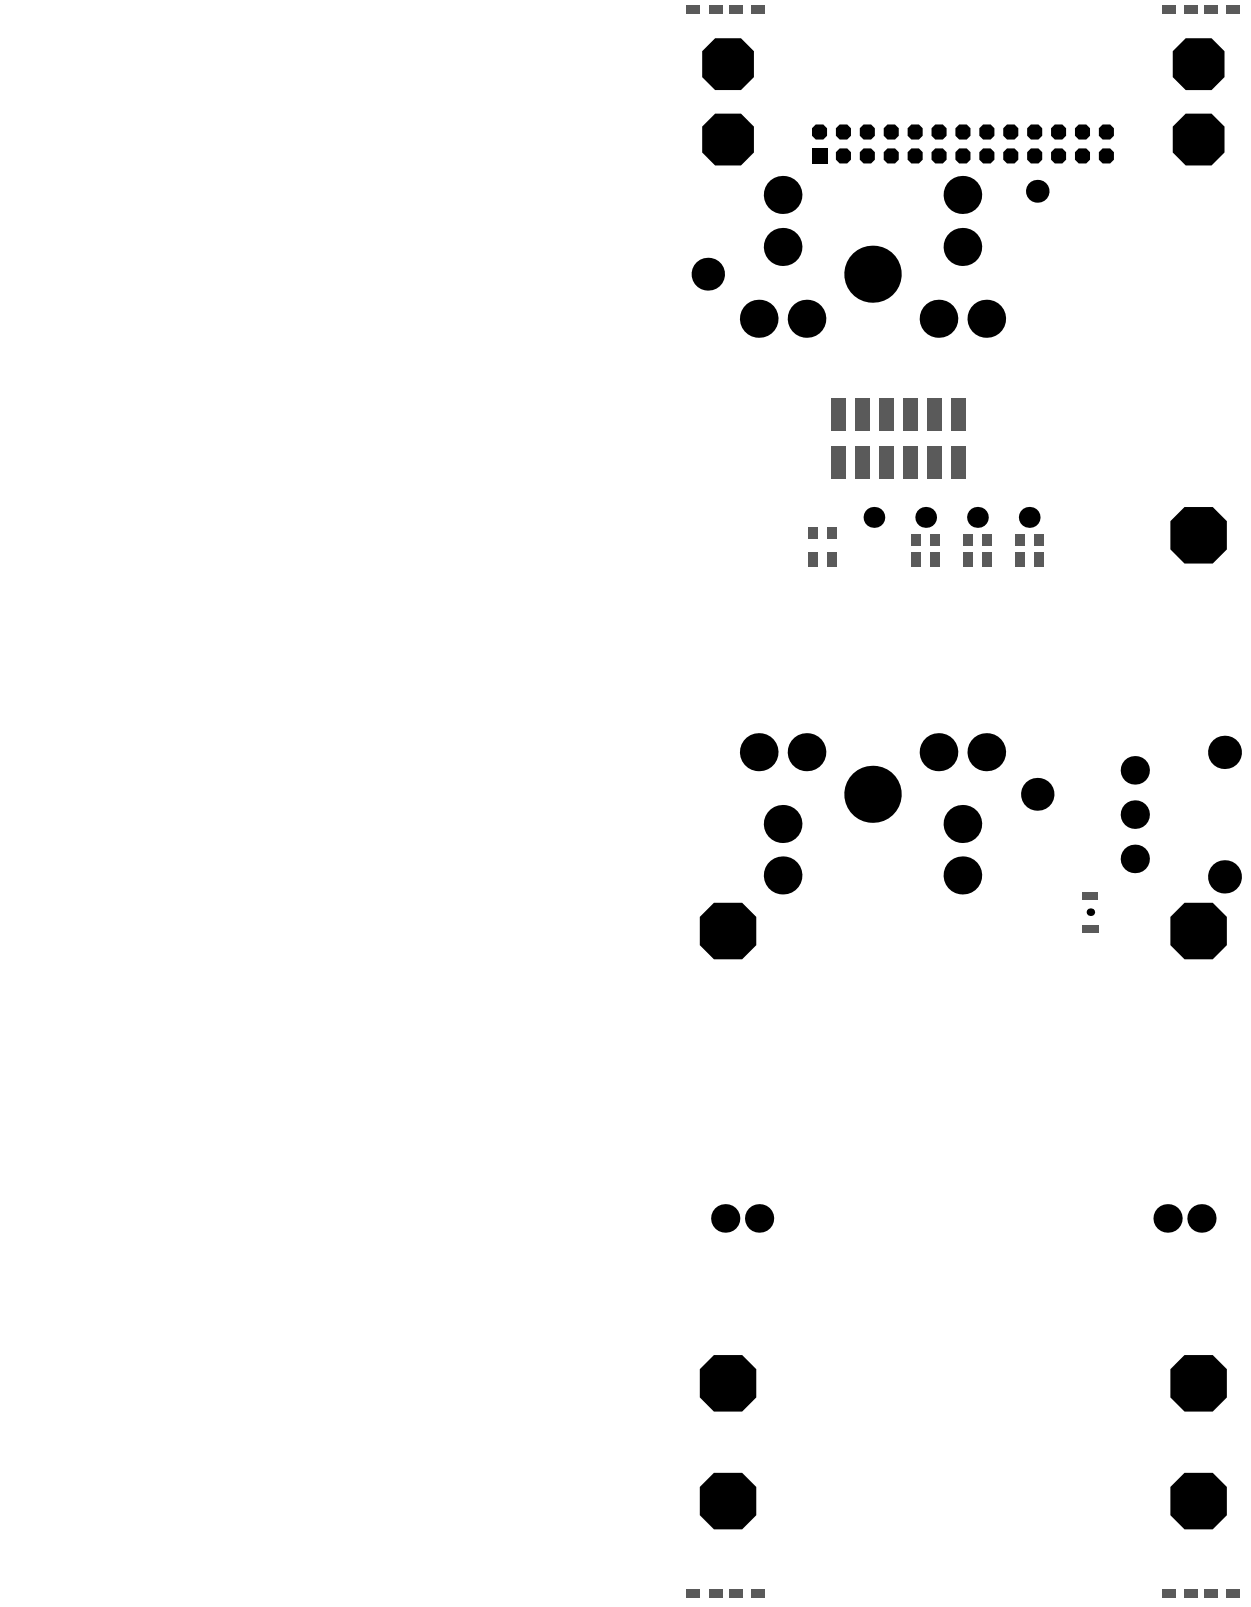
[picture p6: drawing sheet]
<svg xmlns="http://www.w3.org/2000/svg" width="441mm" height="567mm" viewBox="0 0 441 567" stroke-linecap="round" stroke-linejoin="round" font-family="sans-serif">
<g fill="#000">
<circle cx="276.1" cy="68.8" r="6.7"/>
<circle cx="339.5" cy="68.8" r="6.7"/>
<circle cx="365.9" cy="67.5" r="4"/>
<circle cx="249.7" cy="96.7" r="5.8"/>
<circle cx="276.1" cy="87.1" r="6.7"/>
<circle cx="307.8" cy="96.7" r="10"/>
<circle cx="339.5" cy="87.1" r="6.7"/>
<circle cx="267.7" cy="112.5" r="6.7"/>
<circle cx="284.5" cy="112.5" r="6.7"/>
<circle cx="331.1" cy="112.5" r="6.7"/>
<circle cx="347.9" cy="112.5" r="6.7"/>
<circle cx="308.3" cy="182.5" r="3.7"/>
<circle cx="326.6" cy="182.5" r="3.7"/>
<circle cx="344.8" cy="182.5" r="3.7"/>
<circle cx="363.1" cy="182.5" r="3.7"/>
<circle cx="267.7" cy="265.4" r="6.7"/>
<circle cx="284.5" cy="265.4" r="6.7"/>
<circle cx="331.1" cy="265.4" r="6.7"/>
<circle cx="347.9" cy="265.4" r="6.7"/>
<circle cx="400.3" cy="271.8" r="5"/>
<circle cx="432" cy="265.4" r="5.8"/>
<circle cx="276.1" cy="290.7" r="6.7"/>
<circle cx="307.8" cy="280.2" r="10"/>
<circle cx="339.5" cy="290.7" r="6.7"/>
<circle cx="365.9" cy="280.2" r="5.8"/>
<circle cx="400.3" cy="287.4" r="5"/>
<circle cx="276.1" cy="308.8" r="6.7"/>
<circle cx="339.5" cy="308.8" r="6.7"/>
<circle cx="400.3" cy="303" r="5"/>
<circle cx="432" cy="309.3" r="5.8"/>
<circle cx="384.7" cy="321.8" r="1.34"/>
<circle cx="255.8" cy="429.8" r="5"/>
<circle cx="267.8" cy="429.8" r="5"/>
<circle cx="411.9" cy="429.8" r="5"/>
<circle cx="423.8" cy="429.8" r="5"/>
</g>
<g fill="#000">
<path d="M252.3 13.5h9.1l4.6 4.6v9.1l-4.6 4.6h-9.1l-4.6-4.6v-9.1z" fill-rule="evenodd"/>
<path d="M418.3 13.5h9.1l4.6 4.6v9.1l-4.6 4.6h-9.1l-4.6-4.6v-9.1z" fill-rule="evenodd"/>
<path d="M252.3 40.1h9.1l4.6 4.6v9.1l-4.6 4.6h-9.1l-4.6-4.6v-9.1z" fill-rule="evenodd"/>
<path d="M287.8 43.9h2.6l1.4 1.3v2.7l-1.4 1.3h-2.6l-1.3-1.3v-2.7z" fill-rule="evenodd"/>
<path d="M286.5 52.4h5.3v5.3h-5.3z" fill-rule="evenodd"/>
<path d="M296.2 52.4h2.7l1.3 1.3v2.6l-1.3 1.4h-2.7l-1.3-1.4v-2.6z" fill-rule="evenodd"/>
<path d="M296.2 43.9h2.7l1.3 1.3v2.7l-1.3 1.3h-2.7l-1.3-1.3v-2.7z" fill-rule="evenodd"/>
<path d="M304.6 52.4h2.7l1.3 1.3v2.6l-1.3 1.4h-2.7l-1.3-1.4v-2.6z" fill-rule="evenodd"/>
<path d="M304.6 43.9h2.7l1.3 1.3v2.7l-1.3 1.3h-2.7l-1.3-1.3v-2.7z" fill-rule="evenodd"/>
<path d="M313.1 52.4h2.6l1.4 1.3v2.6l-1.4 1.4h-2.6l-1.3-1.4v-2.6z" fill-rule="evenodd"/>
<path d="M313.1 43.9h2.6l1.4 1.3v2.7l-1.4 1.3h-2.6l-1.3-1.3v-2.7z" fill-rule="evenodd"/>
<path d="M321.5 52.4h2.7l1.3 1.3v2.6l-1.3 1.4h-2.7l-1.3-1.4v-2.6z" fill-rule="evenodd"/>
<path d="M321.5 43.9h2.7l1.3 1.3v2.7l-1.3 1.3h-2.7l-1.3-1.3v-2.7z" fill-rule="evenodd"/>
<path d="M330 43.9h2.6l1.3 1.3v2.7l-1.3 1.3h-2.6l-1.4-1.3v-2.7z" fill-rule="evenodd"/>
<path d="M330 52.4h2.6l1.3 1.3v2.6l-1.3 1.4h-2.6l-1.4-1.4v-2.6z" fill-rule="evenodd"/>
<path d="M338.4 43.9h2.6l1.4 1.3v2.7l-1.4 1.3h-2.6l-1.3-1.3v-2.7z" fill-rule="evenodd"/>
<path d="M338.4 52.4h2.6l1.4 1.3v2.6l-1.4 1.4h-2.6l-1.3-1.4v-2.6z" fill-rule="evenodd"/>
<path d="M346.8 52.4h2.7l1.3 1.3v2.6l-1.3 1.4h-2.7l-1.3-1.4v-2.6z" fill-rule="evenodd"/>
<path d="M346.8 43.9h2.7l1.3 1.3v2.7l-1.3 1.3h-2.7l-1.3-1.3v-2.7z" fill-rule="evenodd"/>
<path d="M355.3 52.4h2.6l1.3 1.3v2.6l-1.3 1.4h-2.6l-1.4-1.4v-2.6z" fill-rule="evenodd"/>
<path d="M355.3 43.9h2.6l1.3 1.3v2.7l-1.3 1.3h-2.6l-1.4-1.3v-2.7z" fill-rule="evenodd"/>
<path d="M363.7 52.4h2.6l1.4 1.3v2.6l-1.4 1.4h-2.6l-1.3-1.4v-2.6z" fill-rule="evenodd"/>
<path d="M363.7 43.9h2.6l1.4 1.3v2.7l-1.4 1.3h-2.6l-1.3-1.3v-2.7z" fill-rule="evenodd"/>
<path d="M372.1 52.4h2.7l1.3 1.3v2.6l-1.3 1.4h-2.7l-1.3-1.4v-2.6z" fill-rule="evenodd"/>
<path d="M372.1 43.9h2.7l1.3 1.3v2.7l-1.3 1.3h-2.7l-1.3-1.3v-2.7z" fill-rule="evenodd"/>
<path d="M380.6 52.4h2.6l1.3 1.3v2.6l-1.3 1.4h-2.6l-1.4-1.4v-2.6z" fill-rule="evenodd"/>
<path d="M380.6 43.9h2.6l1.3 1.3v2.7l-1.3 1.3h-2.6l-1.4-1.3v-2.7z" fill-rule="evenodd"/>
<path d="M389 52.4h2.6l1.4 1.3v2.6l-1.4 1.4h-2.6l-1.3-1.4v-2.6z" fill-rule="evenodd"/>
<path d="M389 43.9h2.6l1.4 1.3v2.7l-1.4 1.3h-2.6l-1.3-1.3v-2.7z" fill-rule="evenodd"/>
<path d="M418.3 40.1h9.1l4.6 4.6v9.1l-4.6 4.6h-9.1l-4.6-4.6v-9.1z" fill-rule="evenodd"/>
<path d="M417.9 178.9h9.9l5 5v9.9l-5 5h-9.9l-5-5v-9.9z" fill-rule="evenodd"/>
<path d="M251.9 318.5h9.9l5 5v9.9l-5 5h-9.9l-5-5v-9.9z" fill-rule="evenodd"/>
<path d="M417.9 318.5h9.9l5 5v9.9l-5 5h-9.9l-5-5v-9.9z" fill-rule="evenodd"/>
<path d="M251.9 478h9.9l5 5v10l-5 5h-9.9l-5-5v-10z" fill-rule="evenodd"/>
<path d="M417.9 478h9.9l5 5v10l-5 5h-9.9l-5-5v-10z" fill-rule="evenodd"/>
<path d="M251.9 519.6h9.9l5 5v9.9l-5 5h-9.9l-5-5v-9.9z" fill-rule="evenodd"/>
<path d="M417.9 519.6h9.9l5 5v9.9l-5 5h-9.9l-5-5v-9.9z" fill-rule="evenodd"/>
</g>
<g fill="#5a5a5a">
<path d="M242.2 560.7h4.7v2.9h-4.7z" fill-rule="evenodd"/>
<path d="M242.2 1.9h4.7v2.9h-4.7z" fill-rule="evenodd"/>
<path d="M358 194.9h3.4v5.1h-3.4z" fill-rule="evenodd"/>
<path d="M358 188.4h3.4v4.2h-3.4z" fill-rule="evenodd"/>
<path d="M364.8 194.9h3.3v5.1h-3.3z" fill-rule="evenodd"/>
<path d="M364.8 188.4h3.3v4.2h-3.3z" fill-rule="evenodd"/>
<path d="M409.9 560.7h4.7v2.9h-4.7z" fill-rule="evenodd"/>
<path d="M409.9 1.9h4.7v2.9h-4.7z" fill-rule="evenodd"/>
<path d="M301.9 157.2h5v11.7h-5z" fill-rule="evenodd"/>
<path d="M335.6 157.2h5v11.7h-5z" fill-rule="evenodd"/>
<path d="M301.9 140.3h5v11.7h-5z" fill-rule="evenodd"/>
<path d="M335.6 140.3h5v11.7h-5z" fill-rule="evenodd"/>
<path d="M257.2 560.7h4.6v2.9h-4.6z" fill-rule="evenodd"/>
<path d="M265.1 560.7h4.7v2.9h-4.7z" fill-rule="evenodd"/>
<path d="M257.2 1.9h4.6v2.9h-4.6z" fill-rule="evenodd"/>
<path d="M265.1 1.9h4.7v2.9h-4.7z" fill-rule="evenodd"/>
<path d="M291.7 194.9h3.4v5.1h-3.4z" fill-rule="evenodd"/>
<path d="M285 194.9h3.4v5.1h-3.4z" fill-rule="evenodd"/>
<path d="M321.5 194.9h3.4v5.1h-3.4z" fill-rule="evenodd"/>
<path d="M321.5 188.4h3.4v4.2h-3.4z" fill-rule="evenodd"/>
<path d="M339.8 194.9h3.3v5.1h-3.3z" fill-rule="evenodd"/>
<path d="M346.5 194.9h3.4v5.1h-3.4z" fill-rule="evenodd"/>
<path d="M339.8 188.4h3.3v4.2h-3.3z" fill-rule="evenodd"/>
<path d="M346.5 188.4h3.4v4.2h-3.4z" fill-rule="evenodd"/>
<path d="M417.9 560.7h4.6v2.9h-4.6z" fill-rule="evenodd"/>
<path d="M432.8 560.7h4.7v2.9h-4.7z" fill-rule="evenodd"/>
<path d="M424.8 560.7h4.7v2.9h-4.7z" fill-rule="evenodd"/>
<path d="M432.8 1.9h4.7v2.9h-4.7z" fill-rule="evenodd"/>
<path d="M424.8 1.9h4.7v2.9h-4.7z" fill-rule="evenodd"/>
<path d="M417.9 1.9h4.6v2.9h-4.6z" fill-rule="evenodd"/>
<path d="M291.7 186.1h3.4v4.2h-3.4z" fill-rule="evenodd"/>
<path d="M285 186.1h3.4v4.2h-3.4z" fill-rule="evenodd"/>
<path d="M293.4 157.2h5v11.7h-5z" fill-rule="evenodd"/>
<path d="M318.7 157.2h5v11.7h-5z" fill-rule="evenodd"/>
<path d="M310.3 157.2h5v11.7h-5z" fill-rule="evenodd"/>
<path d="M293.4 140.3h5v11.7h-5z" fill-rule="evenodd"/>
<path d="M310.3 140.3h5v11.7h-5z" fill-rule="evenodd"/>
<path d="M318.7 140.3h5v11.7h-5z" fill-rule="evenodd"/>
<path d="M250.2 560.7h4.6v2.9h-4.6z" fill-rule="evenodd"/>
<path d="M250.2 1.9h4.6v2.9h-4.6z" fill-rule="evenodd"/>
<path d="M328.3 194.9h3.3v5.1h-3.3z" fill-rule="evenodd"/>
<path d="M328.3 188.4h3.3v4.2h-3.3z" fill-rule="evenodd"/>
<path d="M381.8 326.3h5.7v2.6h-5.7z" fill-rule="evenodd"/>
<path d="M327.2 157.2h5v11.7h-5z" fill-rule="evenodd"/>
<path d="M381.8 314.7h5.7v2.6h-5.7z" fill-rule="evenodd"/>
<path d="M327.2 140.3h5v11.7h-5z" fill-rule="evenodd"/>
</g>
</svg>
